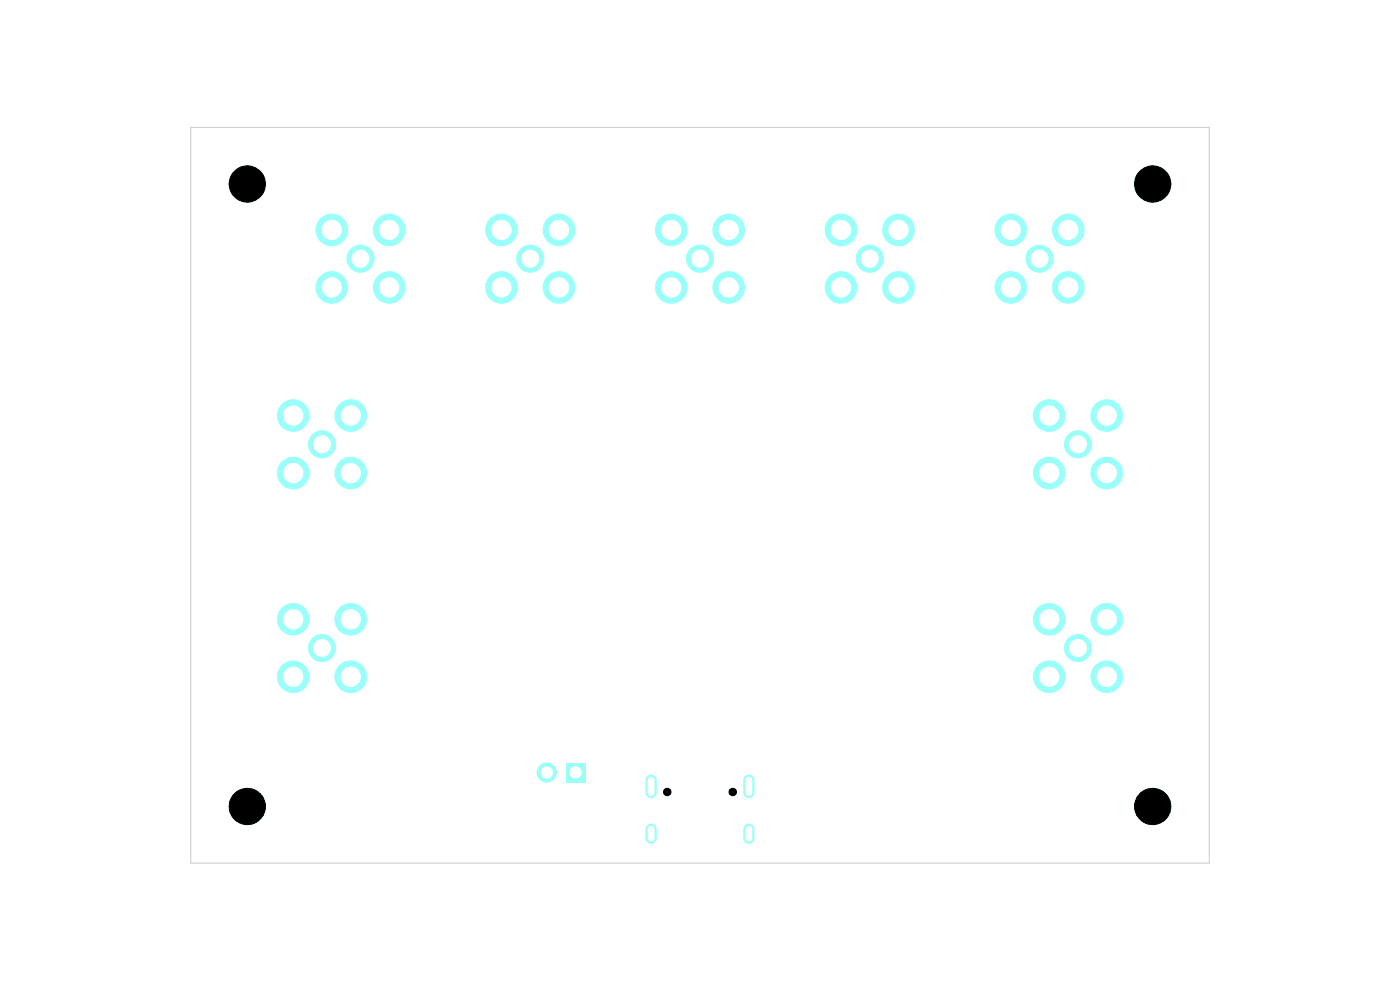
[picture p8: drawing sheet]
<svg xmlns="http://www.w3.org/2000/svg" width="297mm" height="210mm" viewBox="0 0 297 210" stroke-linecap="round" stroke-linejoin="round" font-family="sans-serif">
<g fill="#9afff8" stroke="#9afff8" stroke-width=".21">
<circle cx="220.5" cy="54.9" r="2.88"/>
<circle cx="226.6" cy="61" r="3.4"/>
<circle cx="214.4" cy="61" r="3.4"/>
<circle cx="226.6" cy="48.8" r="3.4"/>
<circle cx="214.4" cy="48.8" r="3.4"/>
<circle cx="141.6" cy="168" r=".78"/>
<circle cx="155.4" cy="168" r=".78"/>
<circle cx="228.7" cy="94.3" r="2.88"/>
<circle cx="222.6" cy="100.3" r="3.4"/>
<circle cx="222.6" cy="88.2" r="3.4"/>
<circle cx="234.8" cy="100.3" r="3.4"/>
<circle cx="234.8" cy="88.2" r="3.4"/>
<circle cx="68.3" cy="137.5" r="2.88"/>
<circle cx="74.4" cy="131.4" r="3.4"/>
<circle cx="74.4" cy="143.6" r="3.4"/>
<circle cx="62.2" cy="131.4" r="3.4"/>
<circle cx="62.2" cy="143.6" r="3.4"/>
<circle cx="68.3" cy="94.3" r="2.88"/>
<circle cx="74.4" cy="88.2" r="3.4"/>
<circle cx="74.4" cy="100.3" r="3.4"/>
<circle cx="62.2" cy="88.2" r="3.4"/>
<circle cx="62.2" cy="100.3" r="3.4"/>
<circle cx="244.5" cy="171.1" r="3.8"/>
</g>
<path d="M138.1 165.5v2.6M138.1 175.9v1.9M158.9 165.5v2.6M158.9 175.9v1.9" fill="none" stroke="#9afff8" stroke-width="2.4"/>
<path d="M120.1 161.8h4v4.1h-4z" fill="#9afff8"/>
<g fill="#9afff8" stroke="#9afff8" stroke-width=".21">
<circle cx="116" cy="163.9" r="2.04"/>
<circle cx="244.5" cy="39" r="3.8"/>
<circle cx="52.5" cy="39" r="3.8"/>
<circle cx="148.5" cy="54.9" r="2.88"/>
<circle cx="154.6" cy="61" r="3.4"/>
<circle cx="142.4" cy="61" r="3.4"/>
<circle cx="154.6" cy="48.8" r="3.4"/>
<circle cx="142.4" cy="48.8" r="3.4"/>
<circle cx="228.7" cy="137.5" r="2.88"/>
<circle cx="222.6" cy="143.6" r="3.4"/>
<circle cx="222.6" cy="131.4" r="3.4"/>
<circle cx="234.8" cy="143.6" r="3.4"/>
<circle cx="234.8" cy="131.4" r="3.4"/>
<circle cx="76.5" cy="54.9" r="2.88"/>
<circle cx="82.6" cy="61" r="3.4"/>
<circle cx="70.4" cy="61" r="3.4"/>
<circle cx="82.6" cy="48.8" r="3.4"/>
<circle cx="70.4" cy="48.8" r="3.4"/>
<circle cx="112.5" cy="54.9" r="2.88"/>
<circle cx="118.6" cy="61" r="3.4"/>
<circle cx="106.4" cy="61" r="3.4"/>
<circle cx="118.6" cy="48.8" r="3.4"/>
<circle cx="106.4" cy="48.8" r="3.4"/>
<circle cx="52.5" cy="171.1" r="3.8"/>
<circle cx="184.5" cy="54.9" r="2.88"/>
<circle cx="190.6" cy="61" r="3.4"/>
<circle cx="178.4" cy="61" r="3.4"/>
<circle cx="190.6" cy="48.8" r="3.4"/>
<circle cx="178.4" cy="48.8" r="3.4"/>
</g>
<path d="M40.5 27h216v156.1h-216z" fill="none" stroke="#d0d2cd" stroke-width=".24"/>
<g fill="#fff" stroke="#fff" stroke-width=".21">
<circle cx="220.5" cy="54.9" r="1.8"/>
<circle cx="226.6" cy="61" r="2.04"/>
<circle cx="214.4" cy="61" r="2.04"/>
<circle cx="226.6" cy="48.8" r="2.04"/>
<circle cx="214.4" cy="48.8" r="2.04"/>
<circle cx="228.7" cy="94.3" r="1.8"/>
<circle cx="222.6" cy="100.3" r="2.04"/>
<circle cx="222.6" cy="88.2" r="2.04"/>
<circle cx="234.8" cy="100.3" r="2.04"/>
<circle cx="234.8" cy="88.2" r="2.04"/>
<circle cx="68.3" cy="137.5" r="1.8"/>
<circle cx="74.4" cy="131.4" r="2.04"/>
<circle cx="74.4" cy="143.6" r="2.04"/>
<circle cx="62.2" cy="131.4" r="2.04"/>
<circle cx="62.2" cy="143.6" r="2.04"/>
<circle cx="68.3" cy="94.3" r="1.8"/>
<circle cx="74.4" cy="88.2" r="2.04"/>
<circle cx="74.4" cy="100.3" r="2.04"/>
<circle cx="62.2" cy="88.2" r="2.04"/>
<circle cx="62.2" cy="100.3" r="2.04"/>
<circle cx="122.1" cy="163.9" r="1.2"/>
<circle cx="116" cy="163.9" r="1.2"/>
<circle cx="148.5" cy="54.9" r="1.8"/>
<circle cx="154.6" cy="61" r="2.04"/>
<circle cx="142.4" cy="61" r="2.04"/>
<circle cx="154.6" cy="48.8" r="2.04"/>
<circle cx="142.4" cy="48.8" r="2.04"/>
<circle cx="228.7" cy="137.5" r="1.8"/>
<circle cx="222.6" cy="143.6" r="2.04"/>
<circle cx="222.6" cy="131.4" r="2.04"/>
<circle cx="234.8" cy="143.6" r="2.04"/>
<circle cx="234.8" cy="131.4" r="2.04"/>
<circle cx="76.5" cy="54.9" r="1.8"/>
<circle cx="82.6" cy="61" r="2.04"/>
<circle cx="70.4" cy="61" r="2.04"/>
<circle cx="82.6" cy="48.8" r="2.04"/>
<circle cx="70.4" cy="48.8" r="2.04"/>
<circle cx="112.5" cy="54.9" r="1.8"/>
<circle cx="118.6" cy="61" r="2.04"/>
<circle cx="106.4" cy="61" r="2.04"/>
<circle cx="118.6" cy="48.8" r="2.04"/>
<circle cx="106.4" cy="48.8" r="2.04"/>
<circle cx="184.5" cy="54.9" r="1.8"/>
<circle cx="190.6" cy="61" r="2.04"/>
<circle cx="178.4" cy="61" r="2.04"/>
<circle cx="190.6" cy="48.8" r="2.04"/>
<circle cx="178.4" cy="48.8" r="2.04"/>
</g>
<g fill="#000" stroke="#000" stroke-width=".21">
<circle cx="52.5" cy="39" r="3.8"/>
<circle cx="244.5" cy="39" r="3.8"/>
<circle cx="52.5" cy="171.1" r="3.8"/>
<circle cx="141.6" cy="168" r=".78"/>
<circle cx="155.4" cy="168" r=".78"/>
<circle cx="244.5" cy="171.1" r="3.8"/>
</g>
<path d="M138.1 165.5v2.6M138.1 175.9v1.9M158.9 165.5v2.6M158.9 175.9v1.9" fill="none" stroke="#fff" stroke-width="1.4"/>
</svg>
